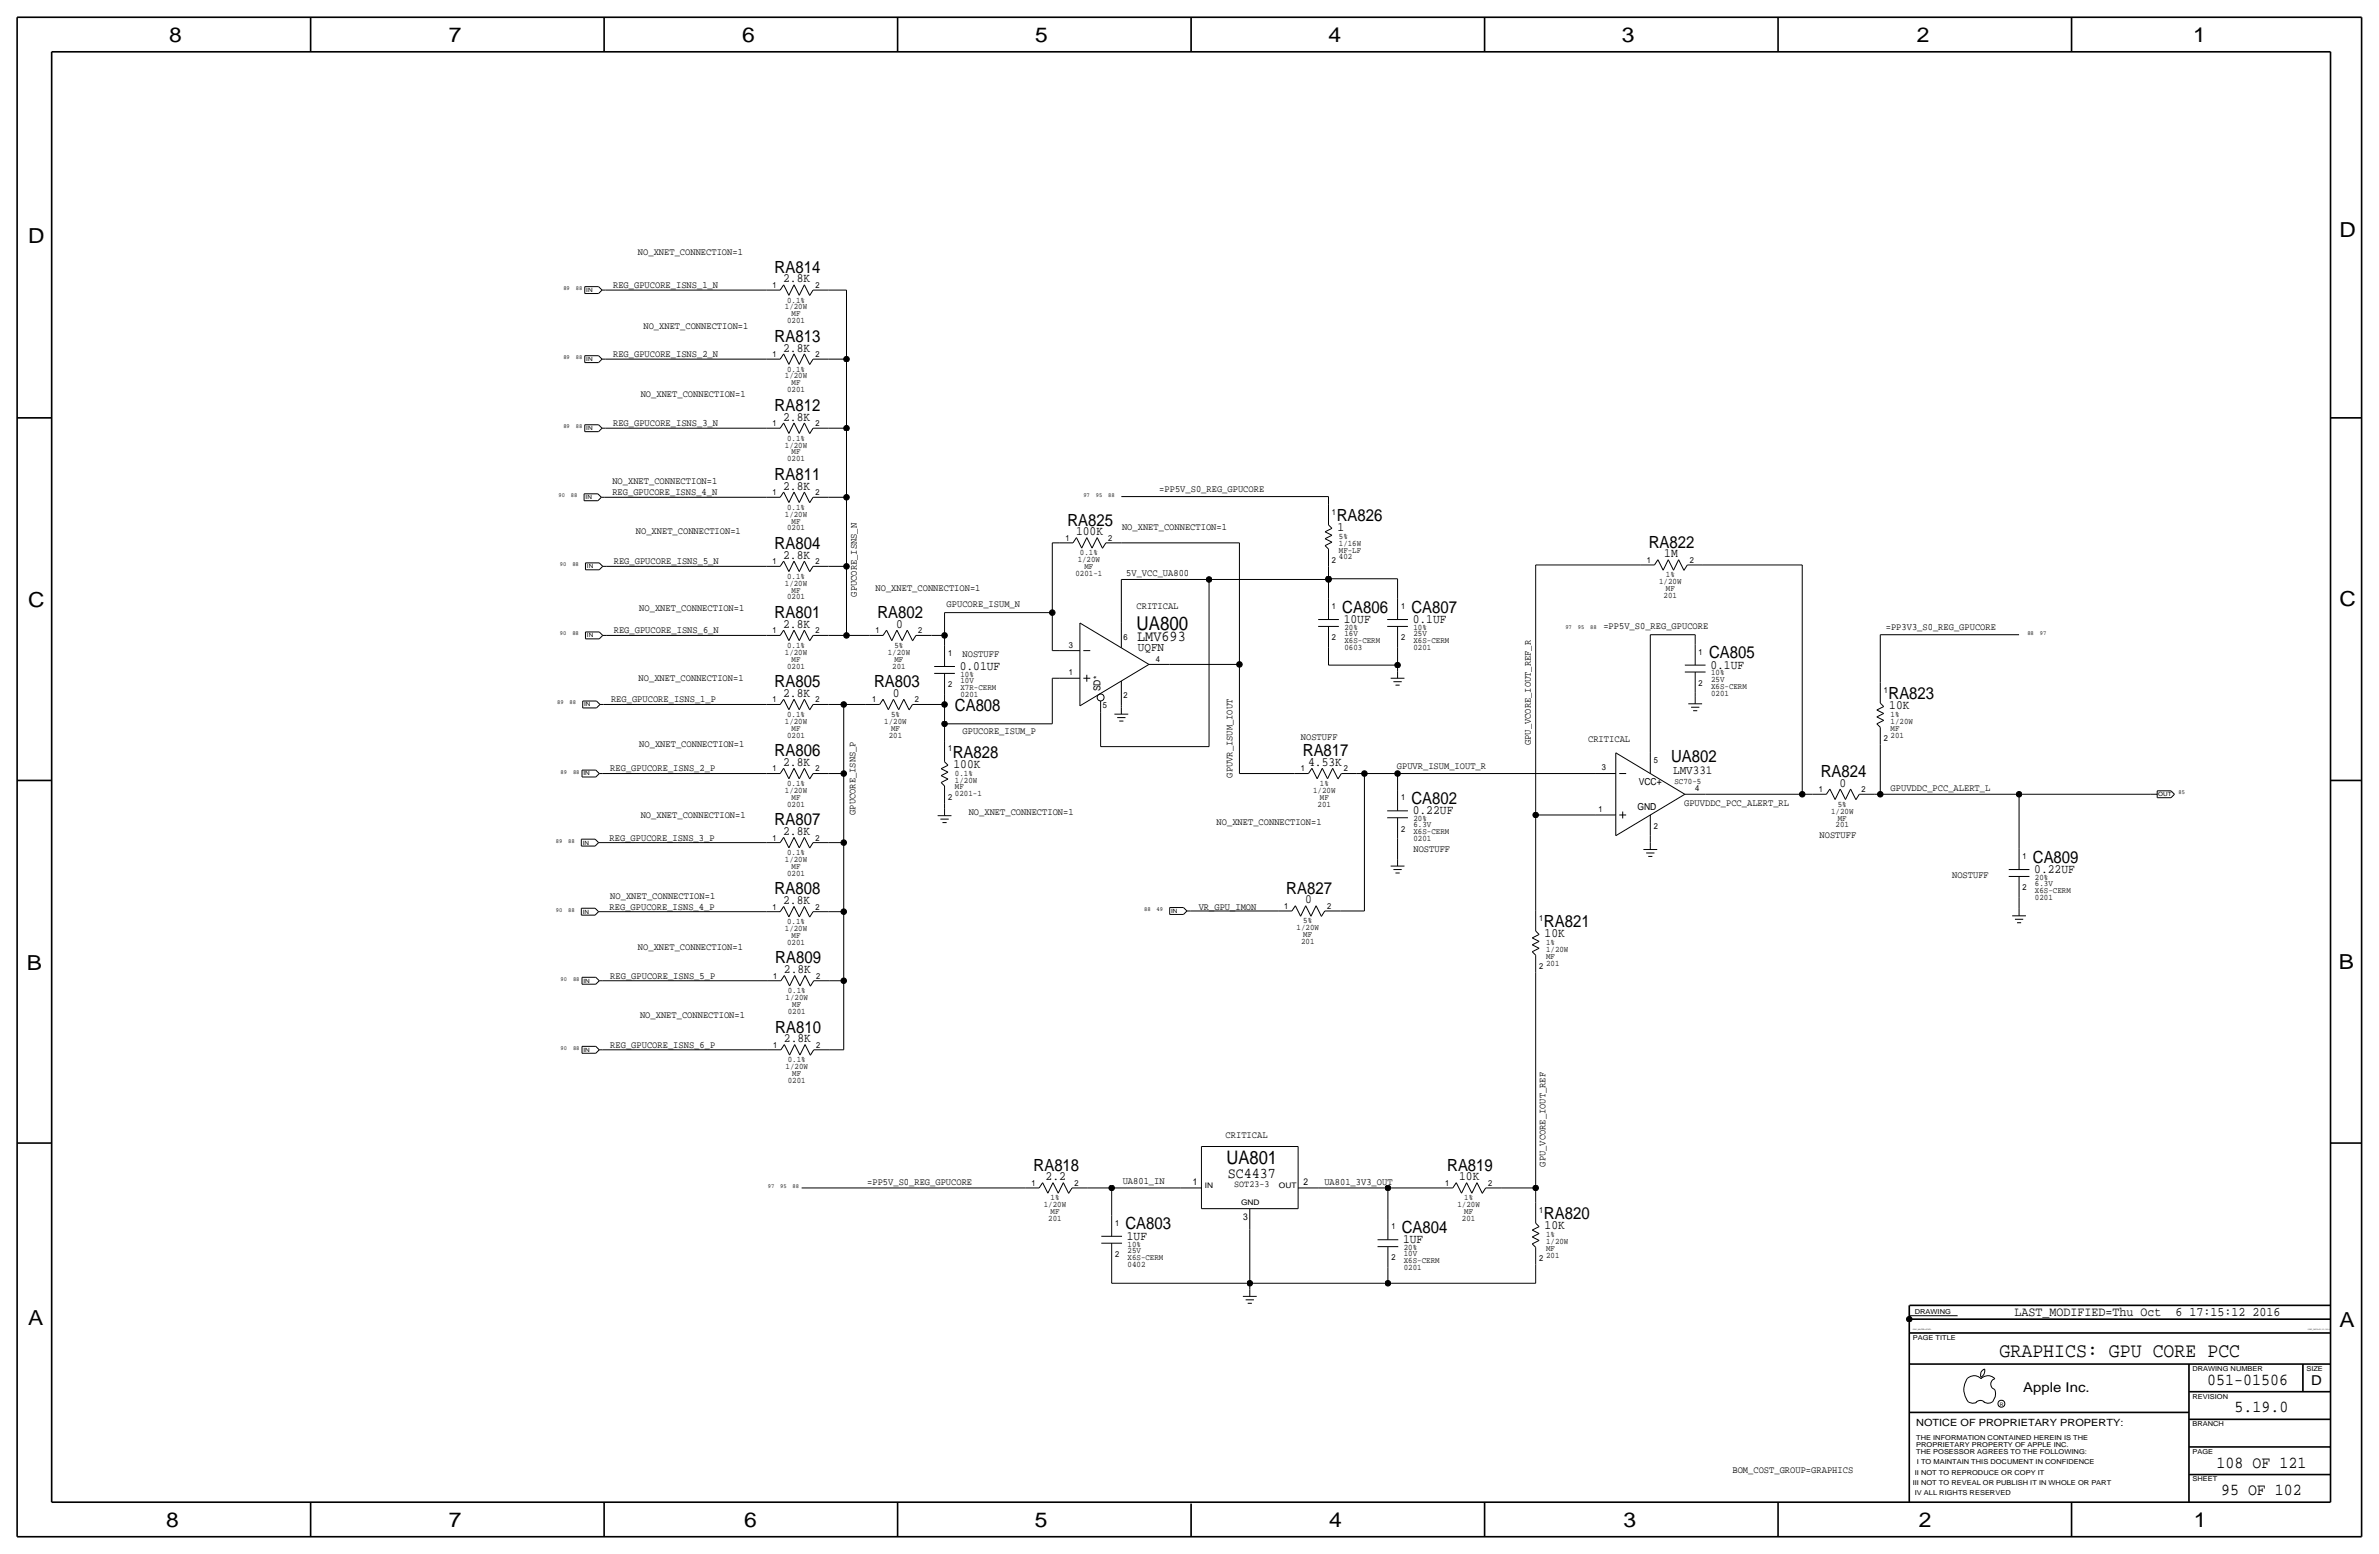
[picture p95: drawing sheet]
<svg xmlns="http://www.w3.org/2000/svg" width="875mm" height="572mm" viewBox="0 0 875 572" stroke-linecap="round" stroke-linejoin="round" font-family="sans-serif">
<defs><g id="words">
<g font-size="7.6">
<text x="62.2" y="15.5">8</text>
<text x="165" y="15.5">7</text>
<text x="273" y="15.5">6</text>
<text x="380.7" y="15.5">5</text>
<text x="488.6" y="15.5">4</text>
<text x="596.6" y="15.5">3</text>
<text x="705.1" y="15.5">2</text>
<text x="806.7" y="15.5">1</text>
<text x="10.4" y="89.4">D</text>
<text x="860.5" y="87.1">D</text>
<text x="10.4" y="223.3">C</text>
<text x="860.5" y="222.8">C</text>
<text x="9.8" y="356.6">B</text>
<text x="860.2" y="356.4">B</text>
<text x="10.4" y="487.4">A</text>
<text x="860.5" y="488.2">A</text>
<text x="61.2" y="561.6">8</text>
<text x="165" y="561.6">7</text>
<text x="273.8" y="561.6">6</text>
<text x="380.7" y="561.6">5</text>
<text x="488.9" y="561.6">4</text>
<text x="597.1" y="561.6">3</text>
<text x="705.8" y="561.6">2</text>
<text x="806.9" y="561.6">1</text>
</g>
<text font-size="7.5" x="735.5" y="499.1">GRAPHICS: GPU CORE PCC</text>
<text font-size="7" x="418" y="231.6">UA800</text>
<text font-size="6.8" x="451.1" y="428">UA801</text>
<g font-size="6.2">
<text x="284.9" y="100.3">RA814</text>
<text x="284.9" y="125.7">RA813</text>
<text x="284.9" y="151.1">RA812</text>
<text x="284.9" y="176.5">RA811</text>
<text x="491.7" y="191.5">RA826</text>
<text x="392.6" y="193.3">RA825</text>
<text x="284.9" y="201.9">RA804</text>
<text x="606.5" y="201.4">RA822</text>
<text x="284.9" y="227.3">RA801</text>
<text x="322.8" y="227.3">RA802</text>
<text x="493.7" y="225.3">CA806</text>
<text x="519.1" y="225.3">CA807</text>
<text x="628.6" y="242.1">CA805</text>
<text x="284.9" y="252.7">RA805</text>
<text x="321.5" y="252.7">RA803</text>
<text x="694.6" y="257">RA823</text>
<text x="351.2" y="261.6">CA808</text>
<text x="284.9" y="278.1">RA806</text>
<text x="350.5" y="278.6">RA828</text>
<text x="479.2" y="278.1">RA817</text>
<text x="614.6" y="280.4">UA802</text>
<text x="669.7" y="285.8">RA824</text>
<text x="519.1" y="295.7">CA802</text>
<text x="284.9" y="303.5">RA807</text>
<text x="747.7" y="317.2">CA809</text>
<text x="284.9" y="328.9">RA808</text>
<text x="473.1" y="328.7">RA827</text>
<text x="567.9" y="340.9">RA821</text>
<text x="285.2" y="354.3">RA809</text>
<text x="285.2" y="379.7">RA810</text>
<text x="380.2" y="430.5">RA818</text>
<text x="532.3" y="430.5">RA819</text>
<text x="567.9" y="448.3">RA820</text>
<text x="414" y="452.1">CA803</text>
<text x="515.6" y="453.4">CA804</text>
<text x="811.9" y="509.3">051-01506</text>
<text x="821.9" y="519.4">5.19.0</text>
<text x="815.3" y="539.7">108 OF 121</text>
<text x="817" y="549.9">95 OF 102</text>
</g>
<text font-size="5.6" x="418.3" y="235.7">LMV693</text>
<text font-size="5.5" x="451.6" y="433.1">SC4437</text>
<g font-size="5">
<text x="850.1" y="509.3">D</text>
<text x="744.2" y="511.8">Apple Inc.</text>
</g>
<g font-size="4.8">
<text x="741" y="483.9">LAST_MODIFIED=Thu Oct</text>
<text x="800.2" y="483.9">6 17:15:12 2016</text>
</g>
<g font-size="4.7">
<text x="288.1" y="103.9">2.8K</text>
<text x="288.1" y="129.3">2.8K</text>
<text x="288.1" y="154.7">2.8K</text>
<text x="288.1" y="180.1">2.8K</text>
<text x="395.8" y="196.9">100K</text>
<text x="491.9" y="195.3">1</text>
<text x="288.1" y="205.5">2.8K</text>
<text x="612.1" y="205">1M</text>
<text x="288.1" y="230.9">2.8K</text>
<text x="329.7" y="230.9">0</text>
<text x="494.2" y="229.1">10UF</text>
<text x="519.6" y="229.1">0.1UF</text>
<text x="629.1" y="245.9">0.1UF</text>
<text x="353" y="246.4">0.01UF</text>
<text x="288.1" y="256.3">2.8K</text>
<text x="328.4" y="256.3">0</text>
<text x="694.9" y="260.9">10K</text>
<text x="288.1" y="281.7">2.8K</text>
<text x="481.1" y="281.7">4.53K</text>
<text x="350.7" y="282.4">100K</text>
<text x="676.6" y="289.3">0</text>
<text x="519.6" y="299.5">0.22UF</text>
<text x="288.1" y="307.1">2.8K</text>
<text x="748.2" y="321.1">0.22UF</text>
<text x="288.1" y="332.5">2.8K</text>
<text x="480" y="332.2">0</text>
<text x="568.1" y="344.7">10K</text>
<text x="288.3" y="357.9">2.8K</text>
<text x="288.3" y="383.3">2.8K</text>
<text x="384.6" y="434.1">2.2</text>
<text x="536.7" y="434.1">10K</text>
<text x="414.5" y="455.9">1UF</text>
<text x="568.1" y="452.1">10K</text>
<text x="516.1" y="457.2">1UF</text>
</g>
<g font-size="4.5">
<text x="418.5" y="239.3">UQFN</text>
<text x="615.4" y="284.7">LMV331</text>
</g>
<text font-size="3.7" x="704.8" y="524.5">NOTICE OF PROPRIETARY PROPERTY:</text>
<g font-size="3.6">
<text x="234.6" y="93.7">NO_XNET_CONNECTION=1</text>
<text x="225.5" y="105.9">REG_GPUCORE_ISNS_1_N</text>
<text x="236.7" y="120.9">NO_XNET_CONNECTION=1</text>
<text x="225.5" y="131.3">REG_GPUCORE_ISNS_2_N</text>
<text x="235.7" y="146.1">NO_XNET_CONNECTION=1</text>
<text x="225.5" y="156.7">REG_GPUCORE_ISNS_3_N</text>
<text x="225.2" y="178.1">NO_XNET_CONNECTION=1</text>
<text x="225.2" y="182.1">REG_GPUCORE_ISNS_4_N</text>
<text x="426.4" y="180.8">=PP5V_S0_REG_GPUCORE</text>
<text x="233.9" y="196.3">NO_XNET_CONNECTION=1</text>
<text x="412.7" y="195.1">NO_XNET_CONNECTION=1</text>
<text x="225.8" y="207.5">REG_GPUCORE_ISNS_5_N</text>
<text x="414.2" y="211.8">5V_VCC_UA800</text>
<text x="315.2" y="219.5" transform="rotate(-90 315.2 219.5)">GPUCORE_ISNS_N</text>
<text x="322" y="217.2">NO_XNET_CONNECTION=1</text>
<text x="235.2" y="224.5">NO_XNET_CONNECTION=1</text>
<text x="348.2" y="223.3">GPUCORE_ISUM_N</text>
<text x="418" y="224">CRITICAL</text>
<text x="225.8" y="232.9">REG_GPUCORE_ISNS_6_N</text>
<text x="589.7" y="231.4">=PP5V_S0_REG_GPUCORE</text>
<text x="693.6" y="231.6">=PP3V3_S0_REG_GPUCORE</text>
<text x="354" y="241.6">NOSTUFF</text>
<text x="234.9" y="250.4">NO_XNET_CONNECTION=1</text>
<text x="224.7" y="258.3">REG_GPUCORE_ISNS_1_P</text>
<text x="235.2" y="274.6">NO_XNET_CONNECTION=1</text>
<text x="354" y="270">GPUCORE_ISUM_P</text>
<text x="478.5" y="272.3">NOSTUFF</text>
<text x="563.1" y="274.1" transform="rotate(-90 563.1 274.1)">GPU_VCORE_IOUT_REF_R</text>
<text x="584.1" y="272.8">CRITICAL</text>
<text x="224.5" y="283.7">REG_GPUCORE_ISNS_2_P</text>
<text x="453.3" y="286" transform="rotate(-90 453.3 286)">GPUVR_ISUM_IOUT</text>
<text x="513.8" y="283">GPUVR_ISUM_IOUT_R</text>
<text x="695.4" y="291.1">GPUVDDC_PCC_ALERT_L</text>
<text x="314.7" y="299.7" transform="rotate(-90 314.7 299.7)">GPUCORE_ISNS_P</text>
<text x="356.3" y="299.7">NO_XNET_CONNECTION=1</text>
<text x="619.5" y="296.4">GPUVDDC_PCC_ALERT_RL</text>
<text x="235.7" y="300.7">NO_XNET_CONNECTION=1</text>
<text x="447.5" y="303.3">NO_XNET_CONNECTION=1</text>
<text x="224.2" y="309.1">REG_GPUCORE_ISNS_3_P</text>
<text x="669.2" y="308.1">NOSTUFF</text>
<text x="519.9" y="313.4">NOSTUFF</text>
<text x="718" y="322.8">NOSTUFF</text>
<text x="224.2" y="334.5">REG_GPUCORE_ISNS_4_P</text>
<text x="224.5" y="330.5">NO_XNET_CONNECTION=1</text>
<text x="440.9" y="334.5">VR_GPU_IMON</text>
<text x="234.6" y="349.5">NO_XNET_CONNECTION=1</text>
<text x="224.5" y="359.9">REG_GPUCORE_ISNS_5_P</text>
<text x="235.4" y="374.4">NO_XNET_CONNECTION=1</text>
<text x="224.5" y="385.3">REG_GPUCORE_ISNS_6_P</text>
<text x="450.8" y="418.6">CRITICAL</text>
<text x="568.4" y="429" transform="rotate(-90 568.4 429)">GPU_VCORE_IOUT_REF</text>
<text x="319" y="435.6">=PP5V_S0_REG_GPUCORE</text>
<text x="413" y="435.6">UA801_IN</text>
<text x="487.1" y="435.9">UA801_3V3_OUT</text>
<text x="637.2" y="541.5">BOM_COST_GROUP=GRAPHICS</text>
</g>
<g font-size="3.5">
<text x="404.8" y="254.3" transform="rotate(-90 404.8 254.3)">SD*</text>
<text x="602.8" y="288.8">VCC+</text>
<text x="602.2" y="297.9">GND</text>
<text x="438.8" y="435.9">1</text>
<text x="454" y="436.6">SOT23-3</text>
<text x="479.4" y="435.9">2</text>
<text x="457.3" y="448.6">3</text>
</g>
<g font-size="3.1">
<text x="284.2" y="105.9">1</text>
<text x="299.9" y="105.9">2</text>
<text x="288.7" y="113.8">1/20W</text>
<text x="289.5" y="111.3">0.1%</text>
<text x="289.5" y="118.9">0201</text>
<text x="291.2" y="116.3">MF</text>
<text x="284.2" y="131.3">1</text>
<text x="299.9" y="131.3">2</text>
<text x="289.5" y="136.7">0.1%</text>
<text x="288.7" y="139.2">1/20W</text>
<text x="291.2" y="141.7">MF</text>
<text x="289.5" y="144.3">0201</text>
<text x="284.2" y="156.7">1</text>
<text x="299.9" y="156.7">2</text>
<text x="288.7" y="164.6">1/20W</text>
<text x="289.5" y="162.1">0.1%</text>
<text x="291.2" y="167.1">MF</text>
<text x="289.5" y="169.7">0201</text>
<text x="284.2" y="182.1">1</text>
<text x="299.9" y="182.1">2</text>
<text x="288.7" y="190">1/20W</text>
<text x="289.5" y="187.5">0.1%</text>
<text x="489.9" y="189.2">1</text>
<text x="289.5" y="195.1">0201</text>
<text x="291.2" y="192.5">MF</text>
<text x="391.9" y="198.9">1</text>
<text x="407.6" y="198.9">2</text>
<text x="492.5" y="203.2">MF-LF</text>
<text x="492.5" y="200.7">1/16W</text>
<text x="492.5" y="198.1">5%</text>
<text x="284.2" y="207.5">1</text>
<text x="299.9" y="207.5">2</text>
<text x="396.4" y="206.8">1/20W</text>
<text x="397.2" y="204.2">0.1%</text>
<text x="398.9" y="209.3">MF</text>
<text x="489.9" y="207">2</text>
<text x="492.5" y="205.7">402</text>
<text x="605.7" y="207">1</text>
<text x="621.5" y="207">2</text>
<text x="288.7" y="215.4">1/20W</text>
<text x="289.5" y="212.9">0.1%</text>
<text x="395.6" y="211.8">0201-1</text>
<text x="610.3" y="214.9">1/20W</text>
<text x="612.7" y="212.3">1%</text>
<text x="289.5" y="220.5">0201</text>
<text x="291.2" y="217.9">MF</text>
<text x="611.9" y="220">201</text>
<text x="612.7" y="217.4">MF</text>
<text x="489.9" y="224">1</text>
<text x="515.3" y="224">1</text>
<text x="284.2" y="232.9">1</text>
<text x="299.9" y="232.9">2</text>
<text x="322" y="232.9">1</text>
<text x="337.8" y="232.9">2</text>
<text x="494.5" y="231.6">20%</text>
<text x="494.5" y="233.9">16V</text>
<text x="519.9" y="231.6">10%</text>
<text x="519.9" y="233.9">25V</text>
<text x="289.5" y="238.3">0.1%</text>
<text x="329" y="238.3">5%</text>
<text x="393.1" y="238.3">3</text>
<text x="413.2" y="235.4">6</text>
<text x="489.9" y="235.5">2</text>
<text x="494.5" y="239">0603</text>
<text x="494.5" y="236.5">X6S-CERM</text>
<text x="515.3" y="235.5">2</text>
<text x="519.9" y="236.5">X6S-CERM</text>
<text x="519.9" y="239">0201</text>
<text x="288.7" y="240.8">1/20W</text>
<text x="289.5" y="245.9">0201</text>
<text x="291.2" y="243.3">MF</text>
<text x="326.5" y="240.8">1/20W</text>
<text x="328.2" y="245.9">201</text>
<text x="329" y="243.3">MF</text>
<text x="348.7" y="241.3">1</text>
<text x="425.1" y="243.6">4</text>
<text x="624.8" y="240.8">1</text>
<text x="353.3" y="251.2">10V</text>
<text x="353.3" y="248.9">10%</text>
<text x="393.1" y="248.4">1</text>
<text x="629.4" y="248.4">10%</text>
<text x="629.4" y="250.7">25V</text>
<text x="348.7" y="252.7">2</text>
<text x="353.3" y="256.3">0201</text>
<text x="353.3" y="253.7">X7R-CERM</text>
<text x="413.2" y="256.6">2</text>
<text x="624.8" y="252.2">2</text>
<text x="629.4" y="255.8">0201</text>
<text x="629.4" y="253.2">X6S-CERM</text>
<text x="692.9" y="254.8">1</text>
<text x="284.2" y="258.3">1</text>
<text x="289.5" y="263.7">0.1%</text>
<text x="299.9" y="258.3">2</text>
<text x="320.7" y="258.3">1</text>
<text x="327.7" y="263.7">5%</text>
<text x="336.5" y="258.3">2</text>
<text x="405.6" y="260.5">5</text>
<text x="695.4" y="263.7">1%</text>
<text x="288.7" y="266.2">1/20W</text>
<text x="291.2" y="268.7">MF</text>
<text x="325.3" y="266.2">1/20W</text>
<text x="327.7" y="268.7">MF</text>
<text x="695.4" y="266.2">1/20W</text>
<text x="695.4" y="268.7">MF</text>
<text x="289.5" y="271.3">0201</text>
<text x="326.9" y="271.3">201</text>
<text x="692.9" y="272.5">2</text>
<text x="695.4" y="271.3">201</text>
<text x="348.7" y="276.4">1</text>
<text x="608.3" y="280.7">5</text>
<text x="284.2" y="283.7">1</text>
<text x="299.9" y="283.7">2</text>
<text x="351.2" y="285.2">0.1%</text>
<text x="351.2" y="287.8">1/20W</text>
<text x="478.5" y="283.7">1</text>
<text x="494.2" y="283.7">2</text>
<text x="589.2" y="283.2">3</text>
<text x="288.7" y="291.6">1/20W</text>
<text x="289.5" y="289.1">0.1%</text>
<text x="351.2" y="292.9">0201-1</text>
<text x="351.2" y="290.3">MF</text>
<text x="483" y="291.6">1/20W</text>
<text x="485.5" y="289.1">1%</text>
<text x="615.9" y="288.3">SC70-5</text>
<text x="623.5" y="290.8">4</text>
<text x="669" y="291.3">1</text>
<text x="684.7" y="291.3">2</text>
<text x="289.5" y="296.7">0201</text>
<text x="291.2" y="294.1">MF</text>
<text x="348.7" y="294.1">2</text>
<text x="484.6" y="296.7">201</text>
<text x="485.5" y="294.1">MF</text>
<text x="515.3" y="294.4">1</text>
<text x="588" y="298.5">1</text>
<text x="673.5" y="299.2">1/20W</text>
<text x="676" y="296.7">5%</text>
<text x="515.3" y="305.8">2</text>
<text x="519.9" y="304.3">6.3V</text>
<text x="519.9" y="302">20%</text>
<text x="608.3" y="304.8">2</text>
<text x="675.1" y="304.3">201</text>
<text x="676" y="301.8">MF</text>
<text x="284.2" y="309.1">1</text>
<text x="299.9" y="309.1">2</text>
<text x="519.9" y="306.8">X6S-CERM</text>
<text x="519.9" y="309.4">0201</text>
<text x="288.7" y="317">1/20W</text>
<text x="289.5" y="314.5">0.1%</text>
<text x="743.9" y="316">1</text>
<text x="289.5" y="322.1">0201</text>
<text x="291.2" y="319.5">MF</text>
<text x="748.5" y="323.6">20%</text>
<text x="743.9" y="327.4">2</text>
<text x="748.5" y="325.9">6.3V</text>
<text x="748.5" y="328.4">X6S-CERM</text>
<text x="284.2" y="334.5">1</text>
<text x="299.9" y="334.5">2</text>
<text x="472.4" y="334.3">1</text>
<text x="488.1" y="334.3">2</text>
<text x="748.5" y="331">0201</text>
<text x="289.5" y="339.9">0.1%</text>
<text x="479.4" y="339.6">5%</text>
<text x="566.1" y="338.6">1</text>
<text x="288.7" y="342.4">1/20W</text>
<text x="289.5" y="347.5">0201</text>
<text x="291.2" y="344.9">MF</text>
<text x="476.9" y="342.1">1/20W</text>
<text x="478.6" y="347.2">201</text>
<text x="479.4" y="344.7">MF</text>
<text x="568.7" y="347.5">1%</text>
<text x="568.7" y="352.6">MF</text>
<text x="568.7" y="350">1/20W</text>
<text x="284.4" y="359.9">1</text>
<text x="300.2" y="359.9">2</text>
<text x="566.1" y="356.4">2</text>
<text x="568.7" y="355.1">201</text>
<text x="289.8" y="365.3">0.1%</text>
<text x="288.9" y="367.8">1/20W</text>
<text x="291.4" y="370.3">MF</text>
<text x="289.8" y="372.9">0201</text>
<text x="284.4" y="385.3">1</text>
<text x="300.2" y="385.3">2</text>
<text x="288.9" y="393.2">1/20W</text>
<text x="289.8" y="390.7">0.1%</text>
<text x="291.4" y="395.7">MF</text>
<text x="289.8" y="398.3">0201</text>
<text x="379.4" y="436.1">1</text>
<text x="395.2" y="436.1">2</text>
<text x="531.6" y="436.1">1</text>
<text x="547.3" y="436.1">2</text>
<text x="383.9" y="444">1/20W</text>
<text x="386.4" y="441.5">1%</text>
<text x="536.1" y="444">1/20W</text>
<text x="538.6" y="441.5">1%</text>
<text x="385.6" y="449.1">201</text>
<text x="386.4" y="446.5">MF</text>
<text x="537.7" y="449.1">201</text>
<text x="538.6" y="446.5">MF</text>
<text x="566.1" y="446">1</text>
<text x="410.2" y="450.9">1</text>
<text x="511.8" y="452.1">1</text>
<text x="568.7" y="454.9">1%</text>
<text x="414.7" y="458.5">10%</text>
<text x="414.7" y="460.8">25V</text>
<text x="516.3" y="459.7">20%</text>
<text x="568.7" y="457.5">1/20W</text>
<text x="568.7" y="460">MF</text>
<text x="410.2" y="462.3">2</text>
<text x="414.7" y="465.8">0402</text>
<text x="414.7" y="463.3">X6S-CERM</text>
<text x="511.8" y="463.6">2</text>
<text x="516.3" y="467.1">0201</text>
<text x="516.3" y="464.6">X6S-CERM</text>
<text x="516.3" y="462">10V</text>
<text x="566.1" y="463.8">2</text>
<text x="568.7" y="462.5">201</text>
</g>
<g font-size="2.8">
<text x="443.1" y="436.9">IN</text>
<text x="470.4" y="436.9">OUT</text>
<text x="456.5" y="443">GND</text>
</g>
<g font-size="2.5">
<text x="704.3" y="483.4">DRAWING</text>
<text x="703.5" y="492.8">PAGE TITLE</text>
<text x="806.4" y="504.2">DRAWING NUMBER</text>
<text x="848.3" y="504.2">SIZE</text>
<text x="806.4" y="514.4">REVISION</text>
<text x="806.4" y="524.5">BRANCH</text>
<text x="704.8" y="532.1">PROPRIETARY PROPERTY OF APPLE INC.</text>
<text x="704.8" y="529.6">THE INFORMATION CONTAINED HEREIN IS THE</text>
<text x="704.8" y="534.7">THE POSESSOR AGREES TO THE FOLLOWING:</text>
<text x="705.1" y="538.5">I TO MAINTAIN THIS DOCUMENT IN CONFIDENCE</text>
<text x="806.4" y="534.7">PAGE</text>
<text x="704.3" y="542.3">II NOT TO REPRODUCE OR COPY IT</text>
<text x="806.4" y="544.8">SHEET</text>
<text x="703.5" y="546.1">III NOT TO REVEAL OR PUBLISH IT IN WHOLE OR PART</text>
<text x="704.3" y="549.9">IV ALL RIGHTS RESERVED</text>
</g>
<g font-size="2.3">
<text x="207.2" y="106.7">89</text>
<text x="211.8" y="106.7">88</text>
<text x="207.2" y="132.1">89</text>
<text x="211.8" y="132.1">88</text>
<text x="207.2" y="157.5">89</text>
<text x="211.8" y="157.5">88</text>
<text x="205.4" y="182.9">90</text>
<text x="210" y="182.9">88</text>
<text x="398.5" y="182.6">97</text>
<text x="403" y="182.6">95</text>
<text x="407.6" y="182.6">88</text>
<text x="205.9" y="208.3">90</text>
<text x="210.5" y="208.3">88</text>
<text x="205.9" y="233.7">90</text>
<text x="210.5" y="233.7">88</text>
<text x="575.8" y="231.4">97</text>
<text x="580.3" y="231.4">95</text>
<text x="584.9" y="231.4">88</text>
<text x="745.7" y="233.4">88</text>
<text x="750.3" y="233.4">97</text>
<text x="204.9" y="259.1">89</text>
<text x="209.5" y="259.1">88</text>
<text x="206.2" y="284.5">89</text>
<text x="210.8" y="284.5">88</text>
<text x="801.3" y="292.1">85</text>
<text x="204.4" y="309.9">89</text>
<text x="209" y="309.9">88</text>
<text x="204.4" y="335.3">90</text>
<text x="209" y="335.3">88</text>
<text x="420.8" y="335">88</text>
<text x="425.4" y="335">49</text>
<text x="206.2" y="360.7">90</text>
<text x="210.8" y="360.7">88</text>
<text x="206.2" y="386.1">90</text>
<text x="210.8" y="386.1">88</text>
<text x="282.4" y="436.9">97</text>
<text x="287" y="436.9">95</text>
<text x="291.5" y="436.9">88</text>
</g>
<g font-size="2.1">
<text x="215.6" y="107.4">IN</text>
<text x="215.6" y="132.8">IN</text>
<text x="215.6" y="158.2">IN</text>
<text x="215.4" y="183.6">IN</text>
<text x="215.9" y="209">IN</text>
<text x="215.9" y="234.4">IN</text>
<text x="214.9" y="259.8">IN</text>
<text x="214.6" y="285.2">IN</text>
<text x="793.8" y="292.9">OUT</text>
<text x="214.4" y="310.6">IN</text>
<text x="214.4" y="336">IN</text>
<text x="430.8" y="335.7">IN</text>
<text x="214.6" y="361.4">IN</text>
<text x="214.6" y="386.8">IN</text>
</g>
<text font-size="1.8" x="735.5" y="516.9">R</text>
<g font-size=".8">
<text x="703.5" y="488.9">SYNC_MASTER=SUNIL</text>
<text x="848.9" y="488.9">SYNC_DATE=08/23/2016</text>
</g>
</g></defs>
<g fill="none" stroke="#000" stroke-width=".37">
<path d="M215.1 105.4h5.1zM215.1 105.4v2.6zM215.1 108h5.1zM220.2 105.4l1.2 1.3zM221.4 106.7l-1.2 1.3zM221.4 106.7h1.3zM222.7 106.7h59.2zM281.9 106.7h5.1zM288.2 104.7l-1.2 2zM288.2 104.7l2 3.9zM292 104.7l-1.8 3.9zM292 104.7l2 3.9z"/>
<path d="M295.9 104.7l-1.9 3.9zM295.9 104.7l1.9 3.9zM299.1 106.7l-1.3 2zM299.1 106.7h5.6zM304.7 106.7h6.7zM311.4 106.7v25.4zM215.1 130.8h5.1zM215.1 130.8v2.6zM215.1 133.4h5.1zM220.2 130.8l1.2 1.3zM221.4 132.1l-1.2 1.3zM221.4 132.1h1.3z"/>
<path d="M222.7 132.1h59.2zM281.9 132.1h5.1zM288.2 130.1l-1.2 2zM288.2 130.1l2 3.9zM292 130.1l-1.8 3.9zM292 130.1l2 3.9zM295.9 130.1l-1.9 3.9zM295.9 130.1l1.9 3.9zM299.1 132.1l-1.3 2zM299.1 132.1h5.6zM304.7 132.1h6.7zM311.4 132.1v25.4z"/>
<path d="M215.1 156.2h5.1zM215.1 156.2v2.6zM215.1 158.8h5.1zM220.2 156.2l1.2 1.3zM221.4 157.5l-1.2 1.3zM221.4 157.5h1.3zM222.7 157.5h59.2zM281.9 157.5h5.1zM288.2 155.5l-1.2 2zM288.2 155.5l2 3.9zM292 155.5l-1.8 3.9zM292 155.5l2 3.9z"/>
<path d="M295.9 155.5l-1.9 3.9zM295.9 155.5l1.9 3.9zM299.1 157.5l-1.3 2zM299.1 157.5h5.6zM304.7 157.5h6.7zM311.4 157.5v25.4zM214.8 181.6h5.1zM214.8 181.6v2.6zM214.8 184.2h5.1zM219.9 181.6l1.3 1.3zM221.2 182.9h1.3zM221.2 182.9l-1.3 1.3z"/>
<path d="M222.5 182.9h59.4zM281.9 182.9h5.1zM288.2 180.9l-1.2 2zM288.2 180.9l2 3.9zM292 180.9l-1.8 3.9zM292 180.9l2 3.9zM295.9 180.9l-1.9 3.9zM295.9 180.9l1.9 3.9zM299.1 182.9l-1.3 2zM299.1 182.9h5.6zM304.7 182.9h6.7zM311.4 182.9v25.4z"/>
<path d="M387 199.6v25.7zM387 199.6h2.6zM389.6 199.6h5.1zM395.9 197.7l-1.2 1.9zM395.9 197.7l2 3.9zM399.7 197.7l-1.8 3.9zM399.7 197.7l2 3.9zM403.6 197.7l-1.9 3.9zM403.6 197.7l1.9 3.9zM406.8 199.6l-1.3 2.1zM406.8 199.6h5.6zM412.4 182.6h76.2z"/>
<path d="M412.4 199.6h43.5zM455.9 199.6v44.7zM487.4 195.6l2.5-1.3zM487.4 198.1l2.5-1.2zM487.4 198.1l2.5 1.3zM487.4 195.6l2.5 1.3zM488.6 193l1.3 1.3zM488.6 182.6v2.8zM488.6 185.4v7.6zM215.3 207h5.1zM215.3 207v2.6zM215.3 209.6h5.1z"/>
<path d="M220.4 207l1.3 1.3zM221.7 208.3h1.3zM221.7 208.3l-1.3 1.3zM223 208.3h58.9zM281.9 208.3h5.1zM288.2 206.3l-1.2 2zM288.2 206.3l2 3.9zM292 206.3l-1.8 3.9zM292 206.3l2 3.9zM295.9 206.3l-1.9 3.9zM295.9 206.3l1.9 3.9zM299.1 208.3l-1.3 2z"/>
<path d="M299.1 208.3h5.6zM304.7 208.3h6.7zM311.4 208.3v25.4zM412.4 213.1h32.3zM412.4 213.1v16zM444.7 213.1h43.9zM444.7 213.1v61.5zM487.4 200.7l2.5-1.3zM487.4 200.7l1.2 1.2zM488.6 208.3v4.6zM488.6 212.9v.2zM488.6 213.1v7.1z"/>
<path d="M488.6 201.9v6.4zM488.6 212.9h25.4zM514 212.9v7.3zM564.8 207.8v91.9zM564.8 207.8h38.7zM603.5 207.8h5zM609.8 205.8l-1.3 2zM609.8 205.8l1.9 3.9zM613.6 205.8l-1.9 3.9zM613.6 205.8l1.9 3.9zM617.4 205.8l-1.9 3.9zM617.4 205.8l2 3.9z"/>
<path d="M620.6 207.8l-1.2 2zM620.6 207.8h5.7zM626.3 207.8h36.6zM662.9 207.8v84.3zM215.3 232.4h5.1zM215.3 232.4v2.6zM215.3 235h5.1zM220.4 232.4l1.3 1.3zM221.7 233.7h1.3zM221.7 233.7l-1.3 1.3zM223 233.7h58.9zM281.9 233.7h5.1z"/>
<path d="M288.2 231.7l-1.2 2zM288.2 231.7l2 3.9zM292 231.7l-1.8 3.9zM292 231.7l2 3.9zM295.9 231.7l-1.9 3.9zM295.9 231.7l1.9 3.9zM299.1 233.7l-1.3 2zM299.1 233.7h5.6zM304.7 233.7h6.7zM311.4 233.7h8.3zM319.7 233.7h5.1zM326.1 231.7l1.9 3.9z"/>
<path d="M326.1 231.7l-1.3 2zM329.9 231.7l-1.9 3.9zM329.9 231.7l1.9 3.9zM333.7 231.7l-1.9 3.9zM333.7 231.7l1.9 3.9zM336.9 233.7h5.7zM336.9 233.7l-1.3 2zM342.6 233.7h4.8zM347.4 225.3v8.4zM347.4 233.7v3.8zM347.4 225.3h39.6zM347.4 237.5v7.6z"/>
<path d="M387 225.3v14zM387 239.3h2.6zM389.6 239.3h7.6zM397.2 229.1v30.5zM397.2 229.1l25.4 15.2zM398.5 239.3h2.5zM412.4 229.1v9.2zM484.8 230.4h7.7zM484.8 227.8h7.7zM488.6 238v6.6zM488.6 220.2v7.6zM488.6 230.4v7.6z"/>
<path d="M510.2 230.4h7.7zM510.2 227.8h7.7zM514 238v6.6zM514 220.2v7.6zM514 230.4v7.6zM607 233.4h16.5zM607 233.4v43.5zM623.5 233.4v3.6zM623.5 237v7.6zM691.6 233.4v17.6zM691.6 233.4h51zM214.3 257.8h5.1z"/>
<path d="M214.3 257.8v2.6zM219.4 257.8l1.3 1.3zM220.7 259.1h1.2zM220.7 259.1l-1.3 1.3zM221.9 259.1h60zM281.9 259.1h5.1zM288.2 257.1l-1.2 2zM288.2 257.1l2 3.9zM292 257.1l-1.8 3.9zM292 257.1l2 3.9zM295.9 257.1l-1.9 3.9zM295.9 257.1l1.9 3.9z"/>
<path d="M299.1 259.1l-1.3 2zM299.1 259.1h5.6zM304.7 259.1h5.6zM310.3 259.1v25.4zM310.3 259.1h8.2zM318.5 259.1h5zM324.8 257.1l-1.3 2zM324.8 257.1l1.9 3.9zM328.6 257.1l-1.9 3.9zM328.6 257.1l2 3.9zM332.4 257.1l-1.8 3.9zM332.4 257.1l2 3.9z"/>
<path d="M335.6 259.1l-1.2 2zM335.6 259.1h5.7zM341.3 259.1h6.1zM343.6 245.1h7.6zM343.6 247.7h7.6zM347.4 255.3v3.8zM347.4 259.1v7.1zM347.4 247.6v7.7zM387 249.4v16.8zM387 249.4h2.6zM389.6 249.4h7.6zM397.2 259.6l25.4-15.3z"/>
<path d="M398.5 249.4h2.5zM399.7 248.2v2.5zM404.8 257.8v4.3zM412.4 259.6v.5zM412.4 250.4v9.2zM422.6 244.3h7.6zM430.2 244.3h25.7zM455.9 244.3v40.2zM488.6 244.6h25.4zM511.5 249.4h5.1zM512.5 250.7h3.1zM513.3 252h1.5z"/>
<path d="M514 244.6v2.3zM514 246.9v2.5zM619.7 247.1h7.6zM619.7 244.6h7.6zM621 258.8h5.1zM623.5 254.8v1.5zM623.5 256.3v2.5zM623.5 247.1v7.7zM691.6 258.6l1.3 1.2zM691.6 251v7.6zM214.3 260.4h5.1zM347.4 266.2h39.6z"/>
<path d="M347.4 266.2v6.3zM347.4 272.5v7.7zM404.8 274.6h39.9zM404.8 262.1v12.5zM409.9 262.6h5.1zM410.9 263.9h3.1zM411.7 265.2h1.5zM412.4 260.1v2.5zM594.3 276.9v30.4zM594.3 276.9l25.4 15.2zM607 276.9v7.6zM622 260.1h3z"/>
<path d="M622.8 261.4h1.5zM690.3 261.1l2.6-1.3zM690.3 266.2l2.6-1.3zM690.3 263.7l2.6-1.3zM690.3 266.2l1.3 1.3zM690.3 263.7l2.6 1.2zM690.3 261.1l2.6 1.3zM691.6 273.8v18.3zM691.6 267.5v6.3zM214.1 283.2h5.1zM214.1 283.2v2.6zM214.1 285.8h5.1z"/>
<path d="M219.2 283.2l1.2 1.3zM220.4 284.5l-1.2 1.3zM220.4 284.5h1.3zM221.7 284.5h60.2zM281.9 284.5h5.1zM288.2 282.5l-1.2 2zM288.2 282.5l2 3.9zM292 282.5l-1.8 3.9zM292 282.5l2 3.9zM295.9 282.5l-1.9 3.9zM295.9 282.5l1.9 3.9zM299.1 284.5l-1.3 2z"/>
<path d="M299.1 284.5h5.6zM304.7 284.5h5.6zM310.3 284.5v25.4zM344.9 300h5.1zM346.2 287.8l1.2 1.3zM346.2 285.2l2.5 1.3zM346.2 282.7l2.5 1.3zM346.2 282.7l2.5-1.3zM346.2 287.8l2.5-1.3zM346.2 285.2l2.5-1.2zM347.4 295.4v2zM347.4 297.4v2.6z"/>
<path d="M347.4 289.1v6.3zM347.4 280.2l1.3 1.2zM455.9 284.5h20.3zM476.2 284.5h5.1zM482.5 282.5l2 3.9zM482.5 282.5l-1.2 2zM486.4 282.5l-1.9 3.9zM486.4 282.5l1.9 3.9zM490.2 282.5l-1.9 3.9zM490.2 282.5l1.9 3.9zM493.4 284.5h5.7zM493.4 284.5l-1.3 2z"/>
<path d="M499.1 284.5h2.8zM501.9 284.5v50.5zM501.9 284.5h12.1zM510.2 298.2h7.7zM514 284.5v6.1zM514 290.6v7.6zM514 284.5h72.7zM564.8 299.7v35.1zM564.8 299.7h21.9zM586.7 299.7h7.6zM586.7 284.5h7.6zM595.6 284.5h2.5z"/>
<path d="M595.6 299.7h2.5zM596.8 298.5v2.5zM607 299.7v7.6zM619.7 292.1h7.6zM627.3 292.1h35.6zM662.9 292.1h3.8zM666.7 292.1h5.1zM673 290.2l2 3.8zM673 290.2l-1.2 1.9zM676.9 290.2l-1.9 3.8zM676.9 290.2l1.9 3.8zM680.7 290.2l-1.9 3.8z"/>
<path d="M680.7 290.2l1.9 3.8zM683.9 292.1h5.7zM683.9 292.1l-1.3 2zM689.6 292.1h2zM691.6 292.1h51zM742.6 292.1v20.1zM742.6 292.1h48.3zM790.9 292.1h2.5zM793.4 290.8h5.1zM793.4 293.4h5.1zM793.4 290.8v2.6zM798.5 290.8l1.3 1.3z"/>
<path d="M799.8 292.1l-1.3 1.3zM213.8 308.6h5.1zM213.8 308.6v2.6zM213.8 311.2h5.1zM218.9 308.6l1.3 1.3zM220.2 309.9h1.2zM220.2 309.9l-1.3 1.3zM221.4 309.9h60.5zM281.9 309.9h5.1zM288.2 307.9l-1.2 2zM288.2 307.9l2 3.9zM292 307.9l-1.8 3.9z"/>
<path d="M292 307.9l2 3.9zM295.9 307.9l-1.9 3.9zM295.9 307.9l1.9 3.9zM299.1 309.9l-1.3 2zM299.1 309.9h5.6zM304.7 309.9h5.6zM310.3 309.9v25.4zM345.9 301.2h3zM346.7 302.5h1.5zM510.2 300.7h7.7zM511.5 318.5h5.1zM512.5 319.8h3.1z"/>
<path d="M514 308.4v7.6zM514 316v2.5zM514 300.7v7.7zM594.3 307.3l25.4-15.2zM604.5 312.4h5zM605.5 313.7h3zM606.2 315h1.6zM607 307.3v2.6zM607 309.9v2.5zM738.8 319.8h7.7zM742.6 312.2v7.6zM213.8 334h5.1z"/>
<path d="M213.8 334v2.6zM213.8 336.6h5.1zM218.9 334l1.3 1.3zM220.2 335.3h1.2zM220.2 335.3l-1.3 1.3zM221.4 335.3h60.5zM281.9 335.3h5.1zM288.2 333.3l-1.2 2zM288.2 333.3l2 3.9zM292 333.3l-1.8 3.9zM292 333.3l2 3.9zM295.9 333.3l-1.9 3.9z"/>
<path d="M295.9 333.3l1.9 3.9zM299.1 335.3l-1.3 2zM299.1 335.3h5.6zM304.7 335.3h5.6zM310.3 335.3v25.4zM430.2 333.8h5.1zM430.2 333.8v2.5zM430.2 336.3h5.1zM435.3 333.8l1.3 1.2zM436.6 335h1.2zM436.6 335l-1.3 1.3zM437.8 335h32.3z"/>
<path d="M470.1 335h5.1zM476.5 333.1l-1.3 1.9zM476.5 333.1l1.9 3.9zM480.3 333.1l-1.9 3.9zM480.3 333.1l1.9 3.9zM484.1 333.1l-1.9 3.9zM484.1 333.1l1.9 3.9zM487.3 335l-1.3 2.1zM487.3 335h5.7zM493 335h8.9zM513.3 321.1h1.5zM564.8 334.8v7.6z"/>
<path d="M738.8 322.3h7.7zM740.1 336.8h5.1zM741.1 338.1h3.1zM741.9 339.3h1.5zM742.6 329.9v4.4zM742.6 334.3v2.5zM742.6 322.3v7.6zM214.1 359.4h5.1zM214.1 359.4v2.6zM219.2 359.4l1.2 1.3zM288.5 358.7l1.9 3.9zM288.5 358.7l-1.3 2z"/>
<path d="M292.3 358.7l-1.9 3.9zM292.3 358.7l1.9 3.9zM296.1 358.7l-1.9 3.9zM296.1 358.7l1.9 3.9zM563.6 344.9l2.5-1.2zM563.6 350l2.5-1.3zM563.6 347.5l2.5-1.3zM563.6 350l1.2 1.3zM563.6 347.5l2.5 1.2zM563.6 344.9l2.5 1.3zM564.8 342.4l1.3 1.3zM564.8 357.6v79.3z"/>
<path d="M564.8 351.3v6.3zM214.1 362h5.1zM220.4 360.7l-1.2 1.3zM220.4 360.7h1.3zM221.7 360.7h60.4zM282.1 360.7h5.1zM299.3 360.7h5.7zM299.3 360.7l-1.3 2zM305 360.7h5.3zM310.3 360.7v25.4zM214.1 384.8h5.1zM214.1 384.8v2.6z"/>
<path d="M214.1 387.4h5.1zM219.2 384.8l1.2 1.3zM220.4 386.1l-1.2 1.3zM220.4 386.1h1.3zM221.7 386.1h60.4zM282.1 386.1h5.1zM288.5 384.1l1.9 3.9zM288.5 384.1l-1.3 2zM292.3 384.1l-1.9 3.9zM292.3 384.1l1.9 3.9zM296.1 384.1l-1.9 3.9zM296.1 384.1l1.9 3.9z"/>
<path d="M299.3 386.1h5.7zM299.3 386.1l-1.3 2zM305 386.1h5.3zM294.8 436.9h82.3zM377.1 436.9h5.1zM383.5 434.9l1.9 3.9zM383.5 434.9l-1.3 2zM387.3 434.9l-1.9 3.9zM387.3 434.9l1.9 3.9zM391.1 434.9l-1.9 3.9zM391.1 434.9l1.9 3.9zM394.3 436.9h5.7z"/>
<path d="M394.3 436.9l-1.3 2zM400 436.9h8.9zM408.9 436.9v10.1zM408.9 436.9h25.4zM434.3 436.9h7.6zM441.9 421.6v22.9zM441.9 421.6h35.6zM477.5 436.9h7.6zM477.5 421.6v22.9zM485.1 436.9h25.4zM510.5 436.9h18.8zM510.5 436.9v11.4z"/>
<path d="M529.3 436.9h5.1zM535.6 434.9l-1.2 2zM535.6 434.9l2 3.9zM539.4 434.9l-1.8 3.9zM539.4 434.9l2 3.9zM543.3 434.9l-1.9 3.9zM543.3 434.9l1.9 3.9zM546.5 436.9l-1.3 2zM546.5 436.9h5.6zM552.1 436.9h12.7zM564.8 436.9v5.3zM405.1 457.2h7.6z"/>
<path d="M405.1 454.7h7.6zM408.9 447v7.7zM408.9 457.2v7.6zM441.9 444.5h35.6zM459.7 452.1v19.8zM459.7 444.5v7.6zM506.7 458.5h7.6zM506.7 455.9h7.6zM510.5 448.3v7.6zM510.5 458.5v7.6zM563.6 452.4l2.5-1.3zM563.6 457.5l2.5-1.3z"/>
<path d="M563.6 454.9l2.5-1.3zM563.6 457.5l1.2 1.2zM563.6 454.9l2.5 1.3zM563.6 452.4l2.5 1.2zM564.8 449.8l1.3 1.3zM564.8 442.2v7.6zM564.8 458.7v6.4zM408.9 471.9h50.8zM408.9 464.8v7.1zM457.1 476.8h5.1zM458.2 478h3zM458.9 479.3h1.6z"/>
<path d="M459.7 471.9h50.8zM459.7 471.9v2.3zM459.7 474.2v2.6zM510.5 471.9h54.3zM510.5 466.1v5.8zM564.8 465.1v6.8zM702.3 483.9h17.7zM724.1 515.6l.5 .2a2.67 2.67 0 0 0 2.5-.2M726.8 515.7a2.09 2.09 0 0 1 3.1 0M728.6 506.5a2.69 2.69 0 0 0 1.3-3 2.26 2.26 0 0 0-1.3 3M729.7 515.6l.4 .2a2.67 2.67 0 0 0 2.6-.2M733.7 511.1a4.5 4.5 0 0 1-1 4.6"/>
<path d="M733.8 511a2.08 2.08 0 0 1-1.6-2 2.08 2.08 0 0 1 1.6-2 3.4 3.4 0 0 0-5.1 0 3.6 3.6 0 0 0-3.9-.8 3.6 3.6 0 0 0-2.3 3.3 7.1 7.1 0 0 0 1.6 6.2"/>
<circle cx="404.8" cy="256.5" r="1.28"/>
<circle cx="736.1" cy="516.2" r="1.28"/>
</g>
<g fill="none" stroke="#000" stroke-width=".6" stroke-linecap="butt">
<path d="M6.3 6.4v558.7zM6.3 6.4h862.3zM19 19.1h838.2zM19 19.1v533.4zM114.2 6.4v12.7zM222.2 6.4v12.7zM330.1 6.4v12.7zM438.1 6.4v12.7zM546 6.4v12.7zM654 6.4v12.7zM761.9 6.4v12.7zM857.2 19.1v533.4z"/>
<path d="M868.6 6.4v558.7zM6.3 153.7h12.7zM857.2 153.7h11.4zM6.3 287h12.7zM857.2 287h11.4zM6.3 420.4h12.7zM857.2 420.4h11.4zM702.3 490.2h154.9zM702.3 480.1v5zM702.3 485.1h154.9zM702.3 485.1v5.1zM702.3 490.2v62.3z"/>
<path d="M702.4 480.1h154.8zM702.3 501.6h154.9zM702.3 519.4h102.8zM805.1 501.6v50.8zM805.1 511.8h52.1zM847 501.6v10.2zM805.1 522h52.1zM805.1 532.1h52.1zM19 552.5h838.2zM114.2 552.4v12.7zM222.2 552.5v12.7zM330.1 552.5v12.7z"/>
<path d="M438.1 553v12.1zM546 552.5v12.7zM654 552.5v12.7zM761.9 552.5v12.7zM805.1 542.3h52.1zM6.3 565.1h862.3z"/>
</g>
<g fill="#000" stroke="#000" stroke-width=".37">
<circle cx="311.4" cy="132.1" r="1.02"/>
<circle cx="311.4" cy="157.5" r="1.02"/>
<circle cx="311.4" cy="182.9" r="1.02"/>
<circle cx="311.4" cy="208.3" r="1.02"/>
<circle cx="444.7" cy="213.1" r="1.02"/>
<circle cx="488.6" cy="212.9" r="1.02"/>
<circle cx="488.6" cy="213.1" r="1.02"/>
<circle cx="311.4" cy="233.7" r="1.02"/>
<circle cx="347.4" cy="233.7" r="1.02"/>
<circle cx="387" cy="225.3" r="1.02"/>
<circle cx="310.3" cy="259.1" r="1.02"/>
<circle cx="347.4" cy="259.1" r="1.02"/>
<circle cx="455.9" cy="244.3" r="1.02"/>
<circle cx="514" cy="244.6" r="1.02"/>
<circle cx="347.4" cy="266.2" r="1.02"/>
<circle cx="310.3" cy="284.5" r="1.02"/>
<circle cx="501.9" cy="284.5" r="1.02"/>
<circle cx="514" cy="284.5" r="1.02"/>
<circle cx="564.8" cy="299.7" r="1.02"/>
<circle cx="662.9" cy="292.1" r="1.02"/>
<circle cx="691.6" cy="292.1" r="1.02"/>
<circle cx="742.6" cy="292.1" r="1.02"/>
<circle cx="310.3" cy="309.9" r="1.02"/>
<circle cx="310.3" cy="335.3" r="1.02"/>
<circle cx="310.3" cy="360.7" r="1.02"/>
<circle cx="408.9" cy="436.9" r="1.02"/>
<circle cx="510.5" cy="436.9" r="1.02"/>
<circle cx="564.8" cy="436.9" r="1.02"/>
<circle cx="459.7" cy="471.9" r="1.02"/>
<circle cx="510.5" cy="471.9" r="1.02"/>
<circle cx="702.3" cy="485.1" r="1.02"/>
</g>
<use href="#words"/>
</svg>
